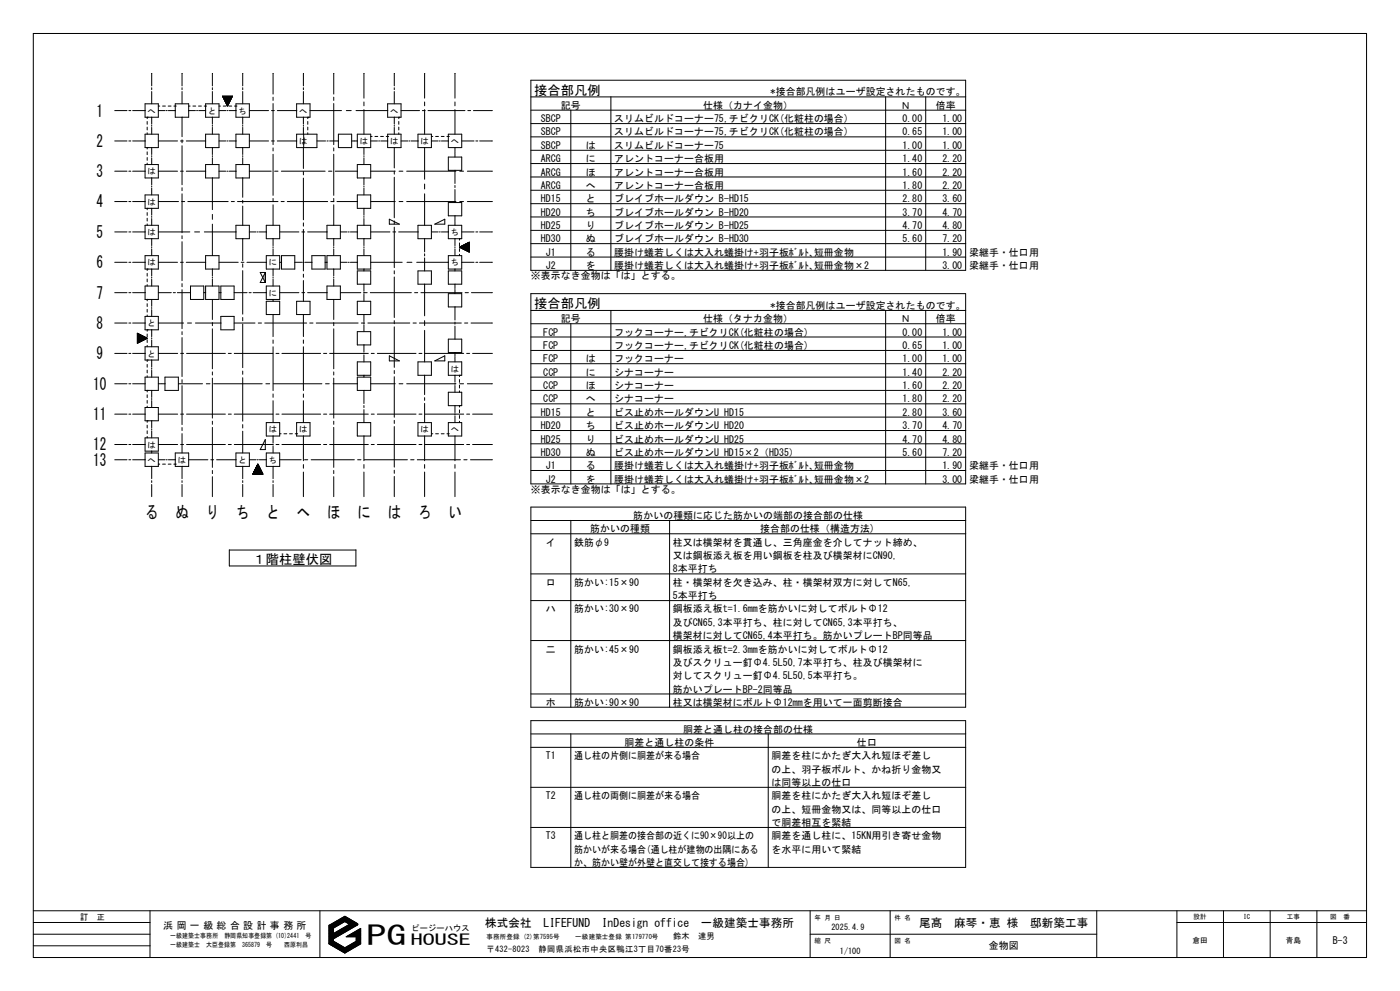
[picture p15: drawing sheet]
<svg xmlns="http://www.w3.org/2000/svg" width="420mm" height="297mm" viewBox="0 0 420 297" stroke-linecap="round" stroke-linejoin="round" font-family="sans-serif">
<defs><g id="words">
<text font-size="8" x="109.9" y="283.2">PG</text>
<g font-size="5">
<text x="28.9" y="34.9">1</text>
<text x="28.9" y="44">2</text>
<text x="28.9" y="53.1">3</text>
<text x="28.9" y="62.2">4</text>
<text x="28.9" y="71.3">5</text>
<text x="28.9" y="80.4">6</text>
<text x="28.9" y="89.5">7</text>
<text x="28.9" y="98.6">8</text>
<text x="28.9" y="107.7">9</text>
<text x="27.9" y="116.8">10</text>
<text x="27.9" y="125.9">11</text>
<text x="27.9" y="135">12</text>
<text x="27.9" y="139.6">13</text>
<text x="43.6" y="155.1">る</text>
<text x="52.7" y="155.1">ぬ</text>
<text x="61.8" y="155.1">り</text>
<text x="70.9" y="155.1">ち</text>
<text x="79.9" y="155.1">と</text>
<text x="89" y="155.1">へ</text>
<text x="98.1" y="155.1">ほ</text>
<text x="107.2" y="155.1">に</text>
<text x="116.3" y="155.1">は</text>
<text x="125.4" y="155.1">ろ</text>
<text x="134.5" y="155.1">い</text>
</g>
<text font-size="4.5" x="123.3" y="283.3">HOUSE</text>
<g font-size="4">
<text x="160.2" y="28.4">接合部凡例</text>
<text x="160.2" y="92.5">接合部凡例</text>
<text x="75.8" y="169.1">１階柱壁伏図</text>
</g>
<g font-size="3.5">
<text x="145.5" y="277.7">株式会社　LIFEFUND　InDesign office　一級建築士事務所</text>
<text x="275.8" y="277.7">尾髙　麻琴・恵 様　邸新築工事</text>
</g>
<g font-size="3">
<text x="231.2" y="28.6">*接合部凡例はユーザ設定されたものです。</text>
<text x="168.2" y="32.6">記号</text>
<text x="210.9" y="32.6">仕様（カナイ金物）</text>
<text x="270.2" y="32.6">Ｎ</text>
<text x="280.7" y="32.6">倍率</text>
<text x="162.3" y="36.6">SBCP</text>
<text x="162.3" y="40.6">SBCP</text>
<text x="184.2" y="40.6">スリムビルドコーナー75,チビクリCK(化粧柱の場合)</text>
<text x="184.2" y="36.6">スリムビルドコーナー75,チビクリCK(化粧柱の場合)</text>
<text x="270.7" y="36.6">0.00</text>
<text x="270.7" y="40.6">0.65</text>
<text x="282.7" y="36.6">1.00</text>
<text x="282.7" y="40.6">1.00</text>
<text x="162.3" y="44.6">SBCP</text>
<text x="175.7" y="44.6">は</text>
<text x="184.2" y="44.6">スリムビルドコーナー75</text>
<text x="270.7" y="44.6">1.00</text>
<text x="282.7" y="44.6">1.00</text>
<text x="162.3" y="48.6">ARCG</text>
<text x="162.3" y="52.6">ARCG</text>
<text x="175.7" y="48.6">に</text>
<text x="175.7" y="52.6">ほ</text>
<text x="184.2" y="48.6">アレントコーナー合板用</text>
<text x="184.2" y="52.6">アレントコーナー合板用</text>
<text x="270.7" y="48.6">1.40</text>
<text x="270.7" y="52.6">1.60</text>
<text x="282.7" y="48.6">2.20</text>
<text x="282.7" y="52.6">2.20</text>
<text x="162.3" y="56.6">ARCG</text>
<text x="175.7" y="56.6">へ</text>
<text x="184.2" y="56.6">アレントコーナー合板用</text>
<text x="270.7" y="56.6">1.80</text>
<text x="282.7" y="56.6">2.20</text>
<text x="162.3" y="60.6">HD15</text>
<text x="162.3" y="64.6">HD20</text>
<text x="175.7" y="60.6">と</text>
<text x="175.7" y="64.6">ち</text>
<text x="184.2" y="60.6">ブレイブホールダウン B-HD15</text>
<text x="184.2" y="64.6">ブレイブホールダウン B-HD20</text>
<text x="270.7" y="60.6">2.80</text>
<text x="270.7" y="64.6">3.70</text>
<text x="282.7" y="60.6">3.60</text>
<text x="282.7" y="64.6">4.70</text>
<text x="162.3" y="68.6">HD25</text>
<text x="175.7" y="68.6">り</text>
<text x="184.2" y="68.6">ブレイブホールダウン B-HD25</text>
<text x="270.7" y="68.6">4.70</text>
<text x="282.7" y="68.6">4.80</text>
<text x="162.3" y="72.6">HD30</text>
<text x="163.7" y="76.6">J1</text>
<text x="175.7" y="76.6">る</text>
<text x="175.7" y="72.6">ぬ</text>
<text x="184.2" y="72.6">ブレイブホールダウン B-HD30</text>
<text x="184.2" y="76.6">腰掛け蟻若しくは大入れ蟻掛け+羽子板ﾎﾞﾙﾄ､短冊金物</text>
<text x="270.7" y="72.6">5.60</text>
<text x="282.7" y="76.6">1.90 梁継手・仕口用</text>
<text x="282.7" y="72.6">7.20</text>
<text x="159.3" y="83.6">※表示なき金物は「は」とする。</text>
<text x="163.7" y="80.6">J2</text>
<text x="175.7" y="80.6">を</text>
<text x="184.2" y="80.6">腰掛け蟻若しくは大入れ蟻掛け+羽子板ﾎﾞﾙﾄ､短冊金物×2</text>
<text x="282.7" y="80.6">3.00 梁継手・仕口用</text>
<text x="231.2" y="92.6">*接合部凡例はユーザ設定されたものです。</text>
<text x="163" y="100.6">FCP</text>
<text x="168.2" y="96.6">記号</text>
<text x="184.2" y="100.6">フックコーナー,チビクリCK(化粧柱の場合)</text>
<text x="210.9" y="96.6">仕様（タナカ金物）</text>
<text x="270.2" y="96.6">Ｎ</text>
<text x="270.7" y="100.6">0.00</text>
<text x="280.7" y="96.6">倍率</text>
<text x="282.7" y="100.6">1.00</text>
<text x="163" y="104.6">FCP</text>
<text x="184.2" y="104.6">フックコーナー,チビクリCK(化粧柱の場合)</text>
<text x="270.7" y="104.6">0.65</text>
<text x="282.7" y="104.6">1.00</text>
<text x="163" y="108.6">FCP</text>
<text x="163" y="112.6">CCP</text>
<text x="175.7" y="108.6">は</text>
<text x="175.7" y="112.6">に</text>
<text x="184.2" y="108.6">フックコーナー</text>
<text x="184.2" y="112.6">シナコーナー</text>
<text x="270.7" y="108.6">1.00</text>
<text x="270.7" y="112.6">1.40</text>
<text x="282.7" y="108.6">1.00</text>
<text x="282.7" y="112.6">2.20</text>
<text x="163" y="116.6">CCP</text>
<text x="175.7" y="116.6">ほ</text>
<text x="184.2" y="116.6">シナコーナー</text>
<text x="270.7" y="116.6">1.60</text>
<text x="282.7" y="116.6">2.20</text>
<text x="162.3" y="124.6">HD15</text>
<text x="163" y="120.6">CCP</text>
<text x="175.7" y="120.6">へ</text>
<text x="175.7" y="124.6">と</text>
<text x="184.2" y="120.6">シナコーナー</text>
<text x="184.2" y="124.6">ビス止めホールダウンU HD15</text>
<text x="270.7" y="120.6">1.80</text>
<text x="270.7" y="124.6">2.80</text>
<text x="282.7" y="120.6">2.20</text>
<text x="282.7" y="124.6">3.60</text>
<text x="162.3" y="128.6">HD20</text>
<text x="175.7" y="128.6">ち</text>
<text x="184.2" y="128.6">ビス止めホールダウンU HD20</text>
<text x="270.7" y="128.6">3.70</text>
<text x="282.7" y="128.6">4.70</text>
<text x="162.3" y="132.6">HD25</text>
<text x="162.3" y="136.6">HD30</text>
<text x="175.7" y="136.6">ぬ</text>
<text x="175.7" y="132.6">り</text>
<text x="184.2" y="132.6">ビス止めホールダウンU HD25</text>
<text x="184.2" y="136.6">ビス止めホールダウンU HD15×2（HD35）</text>
<text x="270.7" y="132.6">4.70</text>
<text x="270.7" y="136.6">5.60</text>
<text x="282.7" y="136.6">7.20</text>
<text x="282.7" y="132.6">4.80</text>
<text x="163.7" y="140.6">J1</text>
<text x="175.7" y="140.6">る</text>
<text x="184.2" y="140.6">腰掛け蟻若しくは大入れ蟻掛け+羽子板ﾎﾞﾙﾄ､短冊金物</text>
<text x="282.7" y="140.6">1.90 梁継手・仕口用</text>
<text x="159.3" y="147.6">※表示なき金物は「は」とする。</text>
<text x="163.7" y="144.6">J2</text>
<text x="175.7" y="144.6">を</text>
<text x="184.2" y="144.6">腰掛け蟻若しくは大入れ蟻掛け+羽子板ﾎﾞﾙﾄ､短冊金物×2</text>
<text x="282.7" y="144.6">3.00 梁継手・仕口用</text>
<text x="190" y="155.6">筋かいの種類に応じた筋かいの端部の接合部の仕様</text>
<text x="177" y="159.6">筋かいの種類</text>
<text x="228" y="159.6">接合部の仕様（構造方法)</text>
<text x="163.7" y="163.6">イ</text>
<text x="172.3" y="163.6">鉄筋φ9</text>
<text x="201.9" y="163.6">柱又は横架材を貫通し、三角座金を介してナット締め、</text>
<text x="201.9" y="167.6">又は鋼板添え板を用い鋼板を柱及び横架材にCN90,</text>
<text x="201.9" y="171.6">8本平打ち</text>
<text x="163.7" y="175.6">ロ</text>
<text x="172.3" y="175.6">筋かい:15×90</text>
<text x="201.9" y="175.6">柱・横架材を欠き込み、柱・横架材双方に対してN65,</text>
<text x="201.9" y="179.6">5本平打ち</text>
<text x="163.7" y="183.6">ハ</text>
<text x="172.3" y="183.6">筋かい:30×90</text>
<text x="201.9" y="183.6">鋼板添え板t=1.6mmを筋かいに対してボルトΦ12</text>
<text x="201.9" y="187.6">及びCN65,3本平打ち、柱に対してCN65,3本平打ち、</text>
<text x="201.9" y="191.6">横架材に対してCN65,4本平打ち。筋かいプレートBP同等品</text>
<text x="163.7" y="195.6">二</text>
<text x="172.3" y="195.6">筋かい:45×90</text>
<text x="201.9" y="195.6">鋼板添え板t=2.3mmを筋かいに対してボルトΦ12</text>
<text x="201.9" y="199.6">及びスクリュー釘Φ4.5L50,7本平打ち、柱及び横架材に</text>
<text x="201.9" y="203.6">対してスクリュー釘Φ4.5L50,5本平打ち。</text>
<text x="201.9" y="207.6">筋かいプレートBP-2同等品</text>
<text x="163.7" y="211.6">ホ</text>
<text x="172.3" y="211.6">筋かい:90×90</text>
<text x="201.9" y="211.6">柱又は横架材にボルトΦ12mmを用いて一面剪断接合</text>
<text x="205" y="219.6">胴差と通し柱の接合部の仕様</text>
<text x="163.7" y="227.6">T1</text>
<text x="172.3" y="227.6">通し柱の片側に胴差が来る場合</text>
<text x="187.4" y="223.6">胴差と通し柱の条件</text>
<text x="231.4" y="227.6">胴差を柱にかたぎ大入れ短ほぞ差し</text>
<text x="257.1" y="223.6">仕口</text>
<text x="231.4" y="231.6">の上、羽子板ボルト、かね折り金物又</text>
<text x="163.7" y="239.6">T2</text>
<text x="172.3" y="239.6">通し柱の両側に胴差が来る場合</text>
<text x="231.4" y="235.6">は同等以上の仕口</text>
<text x="231.4" y="239.6">胴差を柱にかたぎ大入れ短ほぞ差し</text>
<text x="231.4" y="243.5">の上、短冊金物又は、同等以上の仕口</text>
<text x="163.7" y="251.5">T3</text>
<text x="172.3" y="251.5">通し柱と胴差の接合部の近くに90×90以上の</text>
<text x="231.4" y="247.6">で胴差相互を緊結</text>
<text x="231.4" y="251.5">胴差を通し柱に、15KN用引き寄せ金物</text>
<text x="172.3" y="255.6">筋かいが来る場合(通し柱が建物の出隅にある</text>
<text x="231.4" y="255.6">を水平に用いて緊結</text>
<text x="172.3" y="259.5">か、筋かい壁が外壁と直交して接する場合)</text>
<text x="49" y="278.3">浜 岡 一 級 総 合 設 計 事 務 所</text>
<text x="296.6" y="284.6">金物図</text>
<text x="399.8" y="282.8">B-3</text>
</g>
<g font-size="2.5">
<text x="44.2" y="34">へ</text>
<text x="62.4" y="34">と</text>
<text x="71.5" y="34">ち</text>
<text x="89.7" y="34">へ</text>
<text x="117.1" y="34">へ</text>
<text x="89.7" y="43.1">は</text>
<text x="108" y="43.1">は</text>
<text x="117.1" y="43.1">は</text>
<text x="126.2" y="43.1">は</text>
<text x="135.3" y="43.1">へ</text>
<text x="44.2" y="52.2">は</text>
<text x="44.2" y="61.3">は</text>
<text x="44.2" y="70.4">は</text>
<text x="135.3" y="70.4">ち</text>
<text x="44.2" y="79.5">は</text>
<text x="80.6" y="79.5">に</text>
<text x="135.3" y="79.5">ち</text>
<text x="80.6" y="88.6">に</text>
<text x="44.2" y="97.7">と</text>
<text x="44.2" y="106.8">と</text>
<text x="135.3" y="111.4">は</text>
<text x="80.6" y="129.6">は</text>
<text x="89.7" y="129.6">は</text>
<text x="126.2" y="129.6">は</text>
<text x="135.3" y="129.6">へ</text>
<text x="44.2" y="134.2">は</text>
<text x="44.2" y="138.7">へ</text>
<text x="53.3" y="138.7">は</text>
<text x="71.5" y="138.7">と</text>
<text x="80.6" y="138.7">ち</text>
<text x="24" y="275.6">訂　正</text>
<text x="123.5" y="279.1">ピージーハウス</text>
<text x="202" y="281.3">鈴木　達男</text>
<text x="249.4" y="278.8">2025.4.9</text>
<text x="146" y="285.2">〒432-8023　静岡県浜松市中央区鴨江3丁目70番23号</text>
<text x="251.9" y="285.9">1/100</text>
</g>
<g font-size="2.3">
<text x="357.8" y="282.5">倉田</text>
<text x="385.7" y="282.5">青島</text>
</g>
<g font-size="2">
<text x="244.3" y="275.6">年 月 日</text>
<text x="268.3" y="275.6">件 名</text>
<text x="358.1" y="275.4">設計</text>
<text x="373" y="275.4">IC</text>
<text x="386" y="275.4">工事</text>
<text x="399" y="275.4">図　番</text>
<text x="51.1" y="281.1">一級建築士事務所　静岡県知事登録第 (10)2441　号</text>
<text x="146" y="281.3">事務所登録 (2)第7595号</text>
<text x="172.6" y="281.3">一級建築士登録 第179770号</text>
<text x="51" y="283.8">一級建築士　大臣登録第　365879　号　　西原利昌</text>
<text x="244.3" y="282.6">縮 尺</text>
<text x="268.3" y="282.6">図 名</text>
</g>
</g></defs>
<g fill="none" stroke="#000" stroke-width=".3">
<path d="M10 10h400v277h-400zM34.4 33.1h3.7M38.7 33.1h.5M39.8 33.1h3.8M43.5 31.1h4v4h-4zM44.2 35.1h.1M44.2 35.1v.5M44.2 36.4v.9M44.2 38.1v.8M44.2 39.8v.4M45.5 22v3.7M45.5 26.3v.6"/>
<path d="M45.5 27.4v3.7M45.5 35.1v2.1M45.5 37.5v.3M45.5 38.2v2M45.5 22h.1M47.5 33.1h2M47.5 31.8h.4M48.8 31.8h.8M49.9 33.1h.3M50.5 31.8h.8M50.5 33.1h2.1M52.2 31.8h.4"/>
<path d="M52.6 31.8h.1M52.6 31.1h4v4h-4zM54.6 26.3v.6M54.6 27.4v3.7M54.6 35.1v5.9M54.7 22l-.1 3.7M56.6 33.1h2M56.6 31.8h.4M57.9 31.8h.8M59 33.1h.3M59.6 31.8h.8M59.6 33.1h2.1"/>
<path d="M61.3 31.8h.4M61.7 31.8h.1M61.7 31.1h4v4h-4zM63.7 22h.1M63.7 22v3.7M63.7 26.3v.6M63.7 27.4v3.7M63.7 35.1v2.1M63.7 37.5v.3M63.7 38.2v2M65.7 33.1h2M65.7 31.8h.4"/>
<path d="M66.8 28.8h3l-1.6 3zM66.8 28.9h2.9M66.8 29h2.8M66.9 29.1h2.7M66.9 29.2h2.7M67 29.3h2.5M67 31.8h.8M67.1 29.5h2.3M67.1 29.4h2.4M67.1 29.6h2.2M67.2 29.8h2.1M67.3 29.8h1.9"/>
<path d="M67.3 30h1.9M67.3 29.9h1.9M67.4 30.1h1.7M67.5 30.3h1.5M67.5 30.4h1.5M67.6 30.4h1.3M67.6 30.6h1.3M67.6 30.5h1.3M67.7 30.8h1M67.7 30.7h1.1M67.8 30.9h.9M67.9 31.1h.7"/>
<path d="M67.9 31.2h.6M68 31.4h.5M68.1 33.1h.3M68.1 31.5h.3M68.2 31.7h.1M68.4 31.6l-.2 .1M68.5 31.2l-.5 .1M68.7 31.8h.8M68.7 33.1h2.1M68.8 30.6l-1.1 .1M69.1 30.1l-1.7 .1M69.3 29.7h-2.1"/>
<path d="M69.5 29.3h-2.5M70.4 31.8h.4M70.8 31.8h.1M70.8 31.1h4v4h-4zM72.8 22h.1M72.8 22v3.7M72.8 26.3v.6M72.8 27.4v3.7M72.8 35.1v2.1M72.8 37.5v.3M72.8 38.2v2M74.8 33.1h5.8"/>
<path d="M81.4 33.1h.9M81.9 29.1v1M81.9 31v12.3M82 22l-.1 6.2M83.2 33.1h5.8M89 31.1h4v4h-4zM91 22h.1M91 22v3.7M91 26.3v.6M91 27.4v3.7M91 35.1v2.1M91 37.5v.3"/>
<path d="M91 38.2v2M92.3 35.1h.1M92.3 35.1v.5M92.3 36.4v.9M92.3 38.1v.8M92.3 39.8v.4M93 33.1h9.4M100.1 29.1v1M100.1 31v12.3M100.2 22l-.1 6.2M103.9 33.1h1.5M106.8 33.1h9.5"/>
<path d="M109.2 22h.1M109.2 22v7.4M109.2 30.6v1.1M109.2 32.9v7.3M116.3 31.1h4v4h-4zM118.3 26.3v.6M118.3 27.4v3.7M118.3 35.1v2.1M118.3 37.5v.3M118.3 38.2v2M118.3 22v3.7M119.6 35.1h.1"/>
<path d="M119.6 35.1v.5M119.6 36.4v.9M119.6 38.1v.8M119.6 39.8v.4M120.3 33.1h5.6M126.7 33.1h.9M127.4 30.6v1.1M127.4 32.9v7.3M127.4 22v7.4M128.4 33.1h11.1M136.5 22h.1M136.5 22v7.4"/>
<path d="M136.5 30.6v1.1M136.5 32.9v7.3M140.3 33.1h.9M142 33.1h5.7M159.3 24h130.4v57h-130.4zM159.3 29h130.4M159.3 33h130.4M159.3 37h130.4M171.2 33v48M183.3 29v52M265.7 29v52M277.7 29v52"/>
<path d="M34.4 51.3h3.7M34.4 42.2h3.7M38.7 51.3h.5M38.7 42.2h.5M39.8 51.3h3.8M39.8 42.2h3.8M43.5 58.4h4v4h-4zM43.5 49.3h4v4h-4zM43.5 40.2h4v4h-4zM44.2 44.2h.1M44.2 44.2v.5M44.2 45.5v.9"/>
<path d="M44.2 47.2v.8M44.2 48.9v.4M45.5 44.2v2.1M45.5 46.7v.2M45.5 47.3v2M45.5 53.3v2.1M45.5 55.8v.2M45.5 56.4v2M47.5 51.3h5.8M47.5 42.2h5.8M54.1 51.3h.9M54.1 42.2h.9"/>
<path d="M54.6 41.9v.9M54.6 43.7v11.7M54.6 56.3v.9M54.6 58.1v11.7M55.9 51.3h5.8M55.9 42.2h5.8M61.7 49.3h4v4h-4zM61.7 40.2h4v4h-4zM63.7 44.2v2.1M63.7 46.7v.2M63.7 47.3v2M63.7 53.3v9.5"/>
<path d="M65.7 51.3h2M65.7 42.2h2M68.1 51.3h.3M68.1 42.2h.3M68.7 51.3h2.1M68.7 42.2h2.1M70.8 49.3h4v4h-4zM70.8 40.2h4v4h-4zM72.8 44.2v2.1M72.8 46.7v.2M72.8 47.3v2M72.8 53.3v5.8"/>
<path d="M74.8 51.3h6.6M74.8 42.2h5.8M81.4 42.2h.9M81.9 44.3v1M81.9 46.2v12.3M81.9 59.5v1M82.4 51.3h1M83.2 42.2h5.8M84.4 51.3h13.1M89 40.2h6.1v4h-6.1zM91 44.2v6.3M91 51.4v1"/>
<path d="M91 53.4v12.5M91.1 40.2v4M95.1 42.2h2.6M98.1 42.2h.4M98.6 51.3h1M98.9 42.2h2.7M100.1 44.3v1M100.1 46.2v12.3M100.1 59.5v1M100.6 51.3h6.6M101.5 40.2h4v4h-4zM105.5 42.2h.7"/>
<path d="M106.3 42.2h.1M106.5 42.2h.7M107.2 58.4h4v4h-4zM107.2 49.3h4v4h-4zM107.2 40.2h4v4h-4zM109.2 44.2v2.1M109.2 46.7v.2M109.2 47.3v2M109.2 53.3v2.1M109.2 55.8v.2M109.2 56.4v2M111.2 51.3h7.4"/>
<path d="M111.2 42.2h2M111.2 40.9h.4M112.5 40.9h.8M113.6 42.2h.3M114.2 40.9h.8M114.2 42.2h2.1M115.9 40.9h.4M116.3 40.9h.1M116.3 40.2h4v4h-4zM118.3 44.2v6.1M118.3 51.3v.9M118.3 53.1v12.2"/>
<path d="M119.7 51.3h1.2M120.3 42.2h2M122 51.3h14.8M122.7 42.2h.3M123.3 42.2h2.1M125.4 40.2h4v4h-4zM127.4 44.2v9.5M127.4 55.2v1.4M127.4 58.1v9.4M129.4 42.2h2M129.4 40.9h.4M130.7 40.9h.8"/>
<path d="M131.8 42.2h.3M132.4 40.9h.8M132.4 42.2h2.1M134.1 40.9h.4M134.5 40.9h.1M134.5 40.2h4v4h-4zM134.5 47.1h4v4h-4zM136.5 44.2v1.2M136.5 45.6v.2M136.5 45.9v1.2M136.5 51.1v3.9M136.5 55.6v.6"/>
<path d="M136.5 56.8v3.9M137.9 51.3h1.2M138.5 42.2h3.7M140.2 51.3h7.5M142.7 42.2h.6M143.9 42.2h3.8M159.3 41h130.4M159.3 45h130.4M159.3 49h130.4M159.3 53h130.4M159.3 57h130.4M34.4 78.6h3.7"/>
<path d="M34.4 69.5h3.7M34.4 60.4h3.7M38.7 78.6h.5M38.7 69.5h.5M38.7 60.4h.5M39.8 78.6h3.8M39.8 69.5h3.8M39.8 60.4h3.8M43.5 76.6h4v4h-4zM43.5 67.5h4v4h-4zM44.2 62.4h.1M44.2 62.4v.5"/>
<path d="M44.2 63.7v.9M44.2 65.4v.9M44.2 67.1v.4M45.5 62.4v2.1M45.5 64.9v.3M45.5 65.5v2M45.5 71.5v2.1M45.5 74v.3M45.5 74.6v2M47.5 78.6h5.8M47.5 69.5h9.4M47.5 60.4h6.1"/>
<path d="M54.1 78.6h.9M54.5 60.4h.9M54.6 70.7v.8M54.6 72.4v11.7M55.9 78.6h5.8M56.3 60.4h12.2M58.4 69.5h1.5M61.3 69.5h9.5M61.7 76.6h4v4h-4zM63.7 64.3v1.4M63.7 67.2v9.4M65.7 78.6h5.8"/>
<path d="M69.4 60.4h.9M70.8 67.5h4v4h-4zM71.2 60.4h12.2M72.3 78.6h.9M72.8 60v.9M72.8 61.8v5.7M72.8 71.5v6.6M72.8 79.1v1M74.1 78.6h5.8M74.8 69.5h2M77.2 69.5h.3M77.8 69.5h2.1"/>
<path d="M79.9 76.6h4v4h-4zM79.9 67.5h4v4h-4zM81.9 61.4v6.1M81.9 71.5v2.1M81.9 74v.3M81.9 74.6v2M83.9 78.6h.2M83.9 69.5h5.8M84.2 78.6h.3M84.3 60.4h1M84.5 76.6h3.9v4h-3.9zM86.2 60.4h12.1"/>
<path d="M88.4 78.6h2.1M90.6 69.5h.8M90.8 78.6h.3M91 66.8v1M91 68.7v12.5M91.4 78.6h2.2M92.3 69.5h5.8M93.6 76.6h3.9v4h-3.9zM97.5 78.6h.2M97.8 78.6h.3M98.1 76.6h4v4h-4zM98.1 67.5h4v4h-4z"/>
<path d="M99.2 60.4h1M100.1 61.4v6.1M100.1 71.5v2.1M100.1 74v.3M100.1 74.6v2M101.1 60.4h6.1M102.1 78.6h2M102.1 69.5h2M104.5 78.6h.3M104.5 69.5h.3M105.1 78.6h2.1M105.1 69.5h2.1"/>
<path d="M107.2 76.6h4v4h-4zM107.2 67.5h4v4h-4zM109.2 62.4v2.1M109.2 64.9v.3M109.2 65.5v2M109.2 71.5v2.1M109.2 74v.3M109.2 74.6v2M111.2 78.6h9.4M111.2 69.5h5.8M111.2 60.4h7.4M116.8 65.7l3 1.5h-3z"/>
<path d="M117.9 69.5h.8M118.3 66.2v.9M118.3 68.1v12.1M119.6 69.5h5.8M119.7 60.4h1.2M122 60.4h14.8M122.1 78.6h1.5M125 78.6h9.5M125.4 67.5h4v4h-4zM127.4 71.5v4M127.4 76.1v.6M127.4 77.3v3.9"/>
<path d="M129.4 69.5h2M130.4 67.2l3-1.5v1.5zM131.8 69.5h.3M132.4 69.5h2.1M134.5 76.6h4v4h-4zM134.5 67.5h4v4h-4zM134.5 60.7h4v4h-4zM136.5 64.7v1.2M136.5 66v.2M136.5 66.4v1.1M136.5 71.5v2.1M136.5 74v.3"/>
<path d="M136.5 74.6v2M137.8 71.5h.1M137.8 74.1l3-1.5v3zM137.8 71.5v.5M137.8 72.8v.9M137.8 74.5v.9M137.8 76.2v.4M137.9 74v.1M137.9 60.4h1.2M138 74v.2M138.1 74v.2M138.1 73.9l.1 .4"/>
<path d="M138.2 73.9v.4M138.3 73.8v.5M138.4 73.8v.5M138.5 73.7v.7M138.5 78.6h3.7M138.5 69.5h3.7M138.6 73.7v.8M138.6 73.7l.1 .8M138.7 73.6v.9M138.9 73.5v1.1M139 73.5v1.1M139.1 73.4v1.3"/>
<path d="M139.2 73.4v1.4M139.2 73.4l.1 1.4M139.3 73.3v1.5M139.4 73.3v1.6M139.5 73.2v1.7M139.6 73.2v1.8M139.7 73.2v1.8M139.7 73.1v1.9M139.8 73.1v2M139.9 73.1v2M140 73v2.1M140 73v2.2"/>
<path d="M140.1 72.9v2.3M140.2 72.9v2.4M140.2 60.4h7.5M140.3 72.9v2.4M140.3 72.8v2.5M140.4 72.8v2.6M140.5 72.7v2.7M140.6 72.7v2.8M140.7 72.6v2.9M142.7 78.6h.6M142.7 69.5h.6M143.9 78.6h3.8"/>
<path d="M143.9 69.5h3.8M159.3 61h130.4M159.3 65h130.4M159.3 69h130.4M159.3 73h130.4M159.3 77h130.4M34.4 96.8h3.7M34.4 87.7h3.7M38.7 96.8h.5M38.7 87.7h.5M39.8 96.8h3.8M39.8 87.7h3.8"/>
<path d="M41.2 99.9l3 1.5-3 1.5zM41.3 99.9l-.1 3M41.3 99.9v2.9M41.4 100v2.7M43.5 94.8h4v4h-4zM43.5 85.7h4v4h-4zM44.2 98.8h.1M44.2 89.7h.1M44.2 80.6h.1M44.2 80.6v.5M44.2 81.9v.9M44.2 83.6v.9"/>
<path d="M44.2 85.3v.4M44.2 89.7v.5M44.2 91v.9M44.2 92.7v.9M44.2 94.4v.4M44.2 98.8v.5M45.5 80.6v2.1M45.5 83.1v.3M45.5 83.7v2M45.5 89.7v2.1M45.5 92.2v.3M45.5 92.8v2"/>
<path d="M45.5 98.8v2.1M47.5 96.8h7.6M47.5 87.7h3.9M52 87.7h.6M53.2 87.7h4M54.6 85v.9M54.6 86.8v11.7M54.6 99.4v.9M56.3 96.8h1.1M57.1 85.7h4v4h-4zM58.6 96.8h7.7M61.1 87.7h.2"/>
<path d="M61.4 87.7h.3M61.7 85.7h4v4h-4zM63.7 80.6v2.1M63.7 83.1v.3M63.7 83.7v2M63.7 89.7v6.1M63.7 96.7v.9M63.7 98.6v11.9M65.7 87.7h.2M66 87.7h.3M66.3 94.8h3.9v4h-3.9zM66.3 85.7h3.9v4h-3.9z"/>
<path d="M70.2 96.8h6.3M70.2 87.7h3.9M72.8 81.1v13M72.8 95.2v.9M72.8 97.2v13M74.7 87.7h.7M75.9 87.7h4M77.5 96.8h.9M79.4 96.8h12.6M79.6 81.7h-1.5l1.5 3M79.6 81.7v3M79.6 81.7l-1.5 3h1.5"/>
<path d="M79.9 85.7h4v4h-4zM79.9 90.3h4v4h-4zM81.9 80.6v2.1M81.9 83.1v.3M81.9 83.7v2M81.9 89.7v.3M81.9 90.1v.2M81.9 94.3v6.6M83.9 87.7h5.8M89 90.3h4v4h-4zM90.6 87.7h.8M91 82.2v.9"/>
<path d="M91 84.1v6.2M91 94.3v6.6M92.3 87.7h5.8M92.9 96.8h1M94.9 96.8h12.5M98.1 85.7h4v4h-4zM100.1 80.6v2.1M100.1 83.1v.3M100.1 83.7v2M100.1 89.7v6.1M100.1 96.7v.9M100.1 98.6v11.9"/>
<path d="M102.1 87.7h6.1M107.2 90.3h4v4h-4zM107.2 99.4h4v4h-4zM107.2 81.2h4v4h-4zM108.4 96.8h1M109.2 87.7h1M109.2 80.6v.3M109.2 81v.2M109.2 85.2v2.1M109.2 87.6v.3M109.2 88.2v2.1M109.2 94.3v2.1"/>
<path d="M109.2 96.7v.3M109.2 97.3v2.1M110.4 96.8h12.5M111.1 87.7h12.3M118.3 81.2v.9M118.3 83v12.2M118.3 96.1v.9M118.3 98v12.1M123.9 96.8h1M124.4 87.7h.9M125.4 81.2h4v4h-4zM125.8 96.8h12.6"/>
<path d="M126.3 87.7h12.3M127.4 85.2v9.5M127.4 96.1v1.5M127.4 99v9.5M134.5 81.2h4v4h-4zM134.5 88h4v4h-4zM136.5 80.6v.3M136.5 81v.2M136.5 85.2v1.2M136.5 86.5v.2M136.5 86.9v1.1M136.5 92v3.9"/>
<path d="M136.5 96.5v.7M136.5 97.7v3.9M139.4 96.8h.9M139.5 87.7h1M141.3 96.8h6.4M141.4 87.7h6.3M159.3 88h130.4v57h-130.4zM159.3 93h130.4M159.3 97h130.4M171.2 97v48M183.3 93v52M265.7 93v52"/>
<path d="M277.7 93v52M34.4 115h3.7M34.4 105.9h3.7M38.7 115h.5M38.7 105.9h.5M39.8 115h3.8M39.8 105.9h3.8M41.5 100v2.7M41.7 100.1l-.1 2.6M41.8 100.2l-.1 2.4M41.8 100.2v2.4M41.9 100.2v2.3"/>
<path d="M42 100.3v2.2M42 100.3v2.1M42.2 100.4l-.1 2M42.2 100.4v2M42.3 100.4v1.9M42.4 100.5v1.8M42.4 100.5v1.7M42.5 100.5v1.7M42.6 100.6v1.6M42.7 100.6v1.5M42.8 100.7l-.1 1.4M42.8 100.7v1.4"/>
<path d="M42.9 100.7v1.3M43 100.8v1.2M43.1 100.8v1.1M43.2 100.9v1M43.3 100.9v.9M43.4 101v.8M43.5 101v.7M43.5 113h4v4h-4zM43.5 103.9h4v4h-4zM43.6 101.1v.6M43.7 101.1v.5M43.8 101.2v.4"/>
<path d="M43.9 101.2v.3M44 101.3l-.1 .2M44 101.3v.2M44.1 101.3v.1M44.2 117h.1M44.2 107.9h.1M44.2 100.1v.9M44.2 101.8v.9M44.2 103.5v.4M44.2 107.9v.5M44.2 109.2v.9M44.2 110.9v.9"/>
<path d="M44.2 112.6v.4M44.2 117v.5M44.2 118.3v.9M45.5 101.3v.3M45.5 101.9v2M45.5 107.9v2.1M45.5 110.3v.4M45.5 111v2M45.5 117v2.1M45.5 119.4v.4M47.5 115h.8M47.5 105.9h5.8"/>
<path d="M48.4 115h.1M48.6 115h.9M49.5 113h4v4h-4zM53.5 115h7.2M54.2 105.9h.9M54.6 101.2v11.7M54.6 113.8v.9M54.6 115.6v11.7M56 105.9h11.6M61.9 115h1.1M63.7 111.5v.9M63.7 113.3v12"/>
<path d="M64.1 115h14.6M68.5 105.9h.9M70.3 105.9h11.6M72.8 111.2v1M72.8 113.2v13M79.8 115h1.1M81.9 101.9v1M81.9 103.9v13.2M81.9 118.1v1M82 115h14.6M82.8 105.9h.9M84.6 105.9h11.6"/>
<path d="M91 101.9v1M91 103.9v13.2M91 118.1v1M97.1 105.9h.9M97.7 115h1.1M98.9 105.9h11.6M99.9 115h7.3M100.1 111.5v.9M100.1 113.3v12M107.2 113h4v4h-4zM107.2 108.5h4v4h-4zM109.2 103.4v2.1"/>
<path d="M109.2 105.8v.3M109.2 106.4v2.1M109.2 112.5v.2M109.2 112.8v.2M109.2 117v3.9M111.2 115h7.4M111.4 105.9h.9M113.2 105.9h11.6M116.8 106.6l3 1.6h-3zM118.3 111v1M118.3 112.9v12.2M119.7 115h1.2"/>
<path d="M122 115h14.8M125.4 108.5h4v4h-4zM125.7 105.9h.9M127.4 112.5v5.8M127.4 119.2v.8M127.5 105.9h11.6M130.4 108.2l3-1.6v1.6zM134.5 108.5h4v4h-4zM134.5 117.6h4v4h-4zM134.5 101.6h4v4.1h-4zM136.5 105.7v1.1M136.5 107v.2"/>
<path d="M136.5 107.4v1.1M136.5 112.5v2.1M136.5 114.9v.3M136.5 115.5v2.1M137.8 112.5h.1M137.8 112.5v.4M137.8 113.7v.9M137.8 115.4v.9M137.8 117.1v.5M137.9 115h1.2M140 105.9h.9M140.2 115h7.5"/>
<path d="M141.8 105.9h5.9M159.3 117h130.4M159.3 101h130.4M159.3 105h130.4M159.3 109h130.4M159.3 113h130.4M34.4 137.8h3.7M34.4 133.2h3.7M34.4 124.1h3.7M38.7 137.8h.5M38.7 133.2h.5M38.7 124.1h.5"/>
<path d="M39.8 137.8h3.8M39.8 133.2h3.8M39.8 124.1h3.8M43.5 135.8h4v4h-4zM43.5 131.2h4v4h-4zM43.5 122.1h4v4h-4zM44.2 126.1h.1M44.2 120v.9M44.2 121.7v.4M44.2 126.1v.5M44.2 127.4v.9M44.2 129.1v.9"/>
<path d="M44.2 130.8v.4M45.5 120.1v2M45.5 126.1v2.1M45.5 128.5v.4M45.5 129.2v2M45.5 135.2v.3M45.5 135.6v.2M45.5 139.8v3.7M47.5 137.8h2M47.5 133.2h5.8M47.5 124.1h5.8M47.5 139.1h.4"/>
<path d="M48.8 139.1h.8M49.9 137.8h.3M50.5 139.1h.8M50.5 137.8h2.1M52.2 139.1h.4M52.6 139.1h.1M52.6 135.8h4v4h-4zM54.2 133.2h.9M54.2 124.1h.9M54.6 128.1v.9M54.6 130v5.8M54.6 139.8v3.7"/>
<path d="M56 133.2h11.6M56 124.1h11.6M56.6 137.8h5.8M63.2 137.8h.9M63.7 126.2v1M63.7 128.1v12M65 137.8h5.8M68.5 133.2h.9M68.5 124.1h.9M70.3 133.2h11.6M70.3 124.1h11.6M70.8 135.8h4v4h-4z"/>
<path d="M72.8 127.3v1M72.8 129.2v6.6M72.8 139.8v3.7M74.8 137.8h2M76.9 140h.9M77 139.9h.7M77 139.8h.7M77 139.7h.7M77.1 139.6l.5 .1M77.1 139.5h.5M77.2 137.8h.3M77.2 139.4h.3"/>
<path d="M77.3 139.2h.1M77.3 139.1l1.6 3h-3zM77.3 139.1h.1M77.8 137.8h2.1M79.6 131.7v3h-1.5zM79.9 135.8h4v4h-4zM79.9 126.7h4v4h-4zM81.9 120.1v6.6M81.9 130.7v2.1M81.9 133.1v.3M81.9 133.7v2.1M81.9 139.8v3.7"/>
<path d="M82.8 133.2h.9M82.8 124.1h.9M83.9 137.8h6.4M83.9 130h.4M84.6 133.2h11.6M84.6 124.1h11.6M85.2 130h.8M86.9 130h.8M88.6 130h.4M89 130h.1M89 126.7h4v4h-4zM91 120.1v6.6"/>
<path d="M91 130.7v7.4M91 139.2v1.1M91.4 137.8h.9M93.3 137.8h13M97.1 133.2h.9M97.1 124.1h.9M98.9 133.2h11.6M98.9 124.1h11.6M100.1 126.2v1M100.1 128.1v12M107.2 126.7h4v4h-4zM107.3 137.8h1"/>
<path d="M109.2 121.5v.7M109.2 122.8v3.9M109.2 130.7v7.4M109.2 139.2v1.1M109.3 137.8h12.9M111.4 133.2h.9M111.4 124.1h.9M113.2 133.2h11.6M113.2 124.1h11.6M118.3 126v.9M118.3 127.8v12.2M123.2 137.8h1"/>
<path d="M125.2 137.8h12.9M125.4 126.7h4v4h-4zM125.7 133.2h.9M125.7 124.1h.9M127.4 120.9v5.8M127.4 130.7v7.4M127.4 139.2v1.1M127.5 133.2h11.6M127.5 124.1h11.6M129.4 130h.4M130.7 130h.8M132.4 130h.8"/>
<path d="M134.1 130h.4M134.5 130h.1M134.5 126.7h4v4h-4zM136.5 121.6v2.1M136.5 124v.3M136.5 124.6v2.1M136.5 130.7v7.4M136.5 139.2v1.1M137.8 121.6h.1M137.8 121.6v.4M137.8 122.9v.8M137.8 124.5v.9"/>
<path d="M137.8 126.2v.5M139.1 137.8h1M140 133.2h.9M140 124.1h.9M141.1 137.8h6.6M141.8 133.2h5.9M141.8 124.1h5.9M159.3 121h130.4M159.3 125h130.4M159.3 129h130.4M159.3 133h130.4M159.3 137h130.4"/>
<path d="M45.5 144.1v.5M45.5 145.2v3.6M54.6 144.1v.5M54.6 145.2v3.6M63.7 141v.9M63.7 142.9v5.9M72.8 144.1v.5M72.8 145.2v3.6M75.9 142.1h2.9M75.9 141.9h2.9M75.9 141.9h2.8M76 141.8h2.7"/>
<path d="M76 141.7h2.7M76.1 141.6h2.5M76.2 141.4h2.3M76.2 141.5h2.3M76.2 141.3h2.2M76.3 141.2h2.1M76.3 141.1h2.1M76.4 141h1.9M76.5 140.8h1.7M76.5 140.9h1.7M76.5 140.7h1.6M76.6 140.6h1.5"/>
<path d="M76.6 140.5h1.5M76.7 140.5h1.4M76.7 140.3h1.3M76.7 140.4h1.3M76.8 140.2h1.1M76.8 140.3h1.1M76.8 140.1h1.1M81.9 144.1v.5M81.9 145.2v3.6M91 141.5v7.3M100.1 141v.9M100.1 142.9v5.9"/>
<path d="M109.2 141.5v7.3M118.3 140.9v1M118.3 142.8v6M127.4 141.5v7.3M136.5 141.5v7.3M159.3 152h130.4v60h-130.4zM159.3 156h130.4M159.3 160h130.4M159.3 141h130.4M171.2 156v56M200.9 156v56M68.8 164.8v4.8h38v-4.8"/>
<path d="M68.8 164.8h38M159.3 172h130.4M159.3 180h130.4M159.3 192h130.4M159.3 216h130.4v44h-130.4zM159.3 208h130.4M159.3 220h130.4M171.2 219.9v40.1M230.5 219.9v40.1M159.3 224h130.4M159.3 236h130.4M159.3 248h130.4"/>
<path d="M10 276.5h35M10 273h400M10 280h35M45 273v14M96 273v14M98.7 277.5v5.2M98.8 277.2l-.2 .3M98.8 277.3l-.1 .2M99 277.2l-.3 .6M99.2 277l-.5 1M99.4 276.9l-.7 1.4M99.7 276.8l-1 1.7"/>
<path d="M99.9 276.7l-1.2 2.1M100 278.3l-1.3 2.4M100 278.6l-1.3 2.3M100 278.8l-1.3 2.4M100 279.1l-1.3 2.3M100 279.3l-1.3 2.4M100 279.5l-1.3 2.4M100 279.8l-1.3 2.4M100.1 276.6l-1.4 2.4M100.2 279.7l-1.5 2.7M100.3 276.4l-1.6 2.8M100.5 279.6l-1.8 3.1"/>
<path d="M100.5 276.3l-1.8 3.2M100.7 279.4l-2 3.4M100.7 276.2l-2 3.5M100.9 276.1l-2.2 3.9M101 279.2l-2.1 3.8M101.1 275.9l-2.4 4.3M101.3 279.1l-2.3 4M101.3 275.8l-2.6 4.7M101.5 279l-1.4 2.3M101.6 275.7l-1.4 2.4M101.7 278.8l-1.4 2.4M101.8 275.6l-1.4 2.4"/>
<path d="M101.9 278.7l-1.4 2.4M102 275.5l-1.4 2.3M102.1 278.6l-1.3 2.4M102.2 275.3l-1.4 2.4M102.3 278.5l-1.3 2.3M102.4 275.2l-1.4 2.4M102.5 278.3l-1.3 2.4M102.6 275.1l-1.4 2.4M102.7 278.2l-1.3 2.4M102.8 275l-1.4 2.4M103 278.1l-1.4 2.4M103 274.9l-1.4 2.3"/>
<path d="M103.2 278l-1.4 2.4M103.3 274.7l-1.4 2.4M103.4 277.9l-1.4 2.3M103.4 274.7l-1.3 2.3M103.5 276.2l1.4 .8-4.9 2.8M103.5 276.2l-3.5 2v1.6M103.5 274.6l-4.7 2.7M103.5 274.7l-1.2 2.2M103.5 274.7l3.7 2.1M103.6 277.7l-1.4 2.4M103.7 274.7l-1.2 2M103.8 274.8l-1.1 1.8"/>
<path d="M103.8 277.6l-1.4 2.4M103.8 274.9l-.9 1.6M104 274.9l-.9 1.5M104 277.5l-1.3 2.4M104.1 275l-.8 1.3M104.2 275l-.7 1.2M104.2 277.4l-1.3 2.3M104.3 275.1l-.7 1.2M104.4 275.2l-.7 1.2M104.4 277.2l-1.3 2.5M104.5 275.2l-.7 1.2M104.6 275.3l-.7 1.2"/>
<path d="M104.6 277.2l-1.3 2.3M104.7 275.3l-.7 1.2M104.8 275.4l-.7 1.2M104.9 275.5l-.7 1.1M105 275.5l-.6 1.2M105.1 275.6l-.7 1.2M105.2 275.6l-.6 1.2M105.3 280l-.5 .8M105.3 275.7l-.7 1.2M105.5 275.8l-.7 1.1M105.5 279.8l-.6 1M105.5 275.8l-2 3.6"/>
<path d="M105.7 275.9l-2 3.4M105.7 279.7l-.6 1.1M105.7 275.9l-1.8 3.2M105.9 276l-1.8 3M105.9 279.6l-.7 1.2M106 276.1l-1.7 2.8M106.1 276.1l-1.6 2.7M106.1 279.4l-.7 1.4M106.2 276.2l-1.5 2.5M106.3 276.3l-1.4 2.3M106.3 279.3l-.8 1.5M106.4 276.3l-1.2 2.1"/>
<path d="M106.5 276.4l-1.1 1.9M106.6 279.2l-1 1.6M106.6 276.4l-1 1.8M106.7 276.5l-.9 1.5M106.8 279.1l-1 1.7M106.8 276.6l-.8 1.3M106.9 276.6l-.7 1.2M107 279l-1.1 1.8M107 276.7l-.6 1M107.1 278.8l-1.1 2M107.2 277.2l.2-.2-.2-.2-.6 .8M107.2 277.2l-7 4.1"/>
<path d="M107.2 276.8l-.4 .7M107.3 276.9l-.2 .4M107.4 278.7l-1.2 2.1M107.4 277.1l-.1 .1M107.6 278.6l-1.3 2.2M107.8 278.5l-1.3 2.3M108 278.4l-1.4 2.4M108.2 278.3v4.6l-4.7 2.8-4.7-2.7 2.1-3.7M108.2 278.3l-4.4 2.5h3v1.3M108.2 280l-2.5 4.4M108.2 279.7l-1.4 2.4M108.2 279.4l-1.4 2.4"/>
<path d="M108.2 279.2l-1.4 2.4M108.2 279l-1.4 2.3M108.2 278.7l-1.4 2.4M108.2 278.5l-1.4 2.3M108.2 278.3l-1.4 2.5M243 273v14M243 280h86M267 273v14M329 273v14M353.1 276.5h56.9M353.1 273v14M367 273v14"/>
<path d="M381 273v14M395.1 273v14M10 283.5h35M98.6 282.7l.1 .2M100 281.5l.2 .7 3.3 1.9M100 282l-.7 1.3M100 281.7l-.8 1.5M100.1 282.1l-.7 1.2M100.1 281.3l-1 1.8M100.2 282.2l-.7 1.2M100.3 282.2l-.7 1.2M100.4 282.3l-.7 1.2"/>
<path d="M100.5 282.4l-.7 1.1M100.6 282.4l-.7 1.2M100.7 282.5l-.7 1.2M100.8 282.5l-.7 1.2M100.9 282.6l-.7 1.2M101 282.7l-.7 1.1M101.1 282.7l-.6 1.2M101.3 282.8l-.8 1.2M101.3 282.9l-.6 1.2M101.5 282.9l-.7 1.2M101.6 283l-.7 1.1M101.7 283l-.7 1.2"/>
<path d="M101.8 283.1l-.7 1.2M101.9 283.2l-.7 1.2M102 283.2l-.7 1.2M102.1 283.3l-.7 1.2M102.2 283.3l-.7 1.2M102.3 283.4l-.7 1.2M102.4 283.5l-.7 1.1M102.5 283.5l-.7 1.2M102.6 283.6l-.7 1.2M102.7 283.6l-.7 1.2M102.8 283.7l-.6 1.2M102.9 283.8l-.7 1.1"/>
<path d="M103 283.8l-.6 1.2M103.1 283.9l-.7 1.2M103.3 283.9l-.7 1.2M103.3 284l-.6 1.2M103.5 284.1l-.7 1.1M103.7 283.9l-.8 1.4M103.9 283.8l-.9 1.6M104 280.7v.1M104.1 283.7l-1 1.8M104.2 280.5l-.1 .3M104.3 283.5l-1.1 2M104.4 280.4l-.2 .4"/>
<path d="M104.5 283.5l-1.2 2M104.6 280.3l-.2 .5M104.7 283.3l-1.3 2.3M104.9 280.2l-.4 .6M104.9 283.2l-1.4 2.4M105.1 280.1l-.5 .7M105.2 283.1l-1.4 2.4M105.4 283l-1.4 2.3M105.6 282.8l-1.4 2.4M105.8 282.7l-1.4 2.4M106 282.6l-1.4 2.4M106.2 282.5l-1.4 2.4"/>
<path d="M106.4 282.4l-1.4 2.3M106.6 282.2l-1.4 2.4M106.8 282.1l-3.3 2M106.8 282.1l-1.3 2.4M108.2 282.6l-.2 .4M108.2 282.4l-.4 .8M108.2 282.1l-.6 1.2M108.2 281.9l-.8 1.5M108.2 281.6l-1.1 1.9M108.2 281.4l-1.3 2.2M108.2 281.1l-1.5 2.7M108.2 280.9l-1.7 3"/>
<path d="M108.2 280.7l-1.9 3.3M108.2 280.4l-2.1 3.7M108.2 280.2l-2.3 4"/>
</g>
<use href="#words"/>
</svg>
